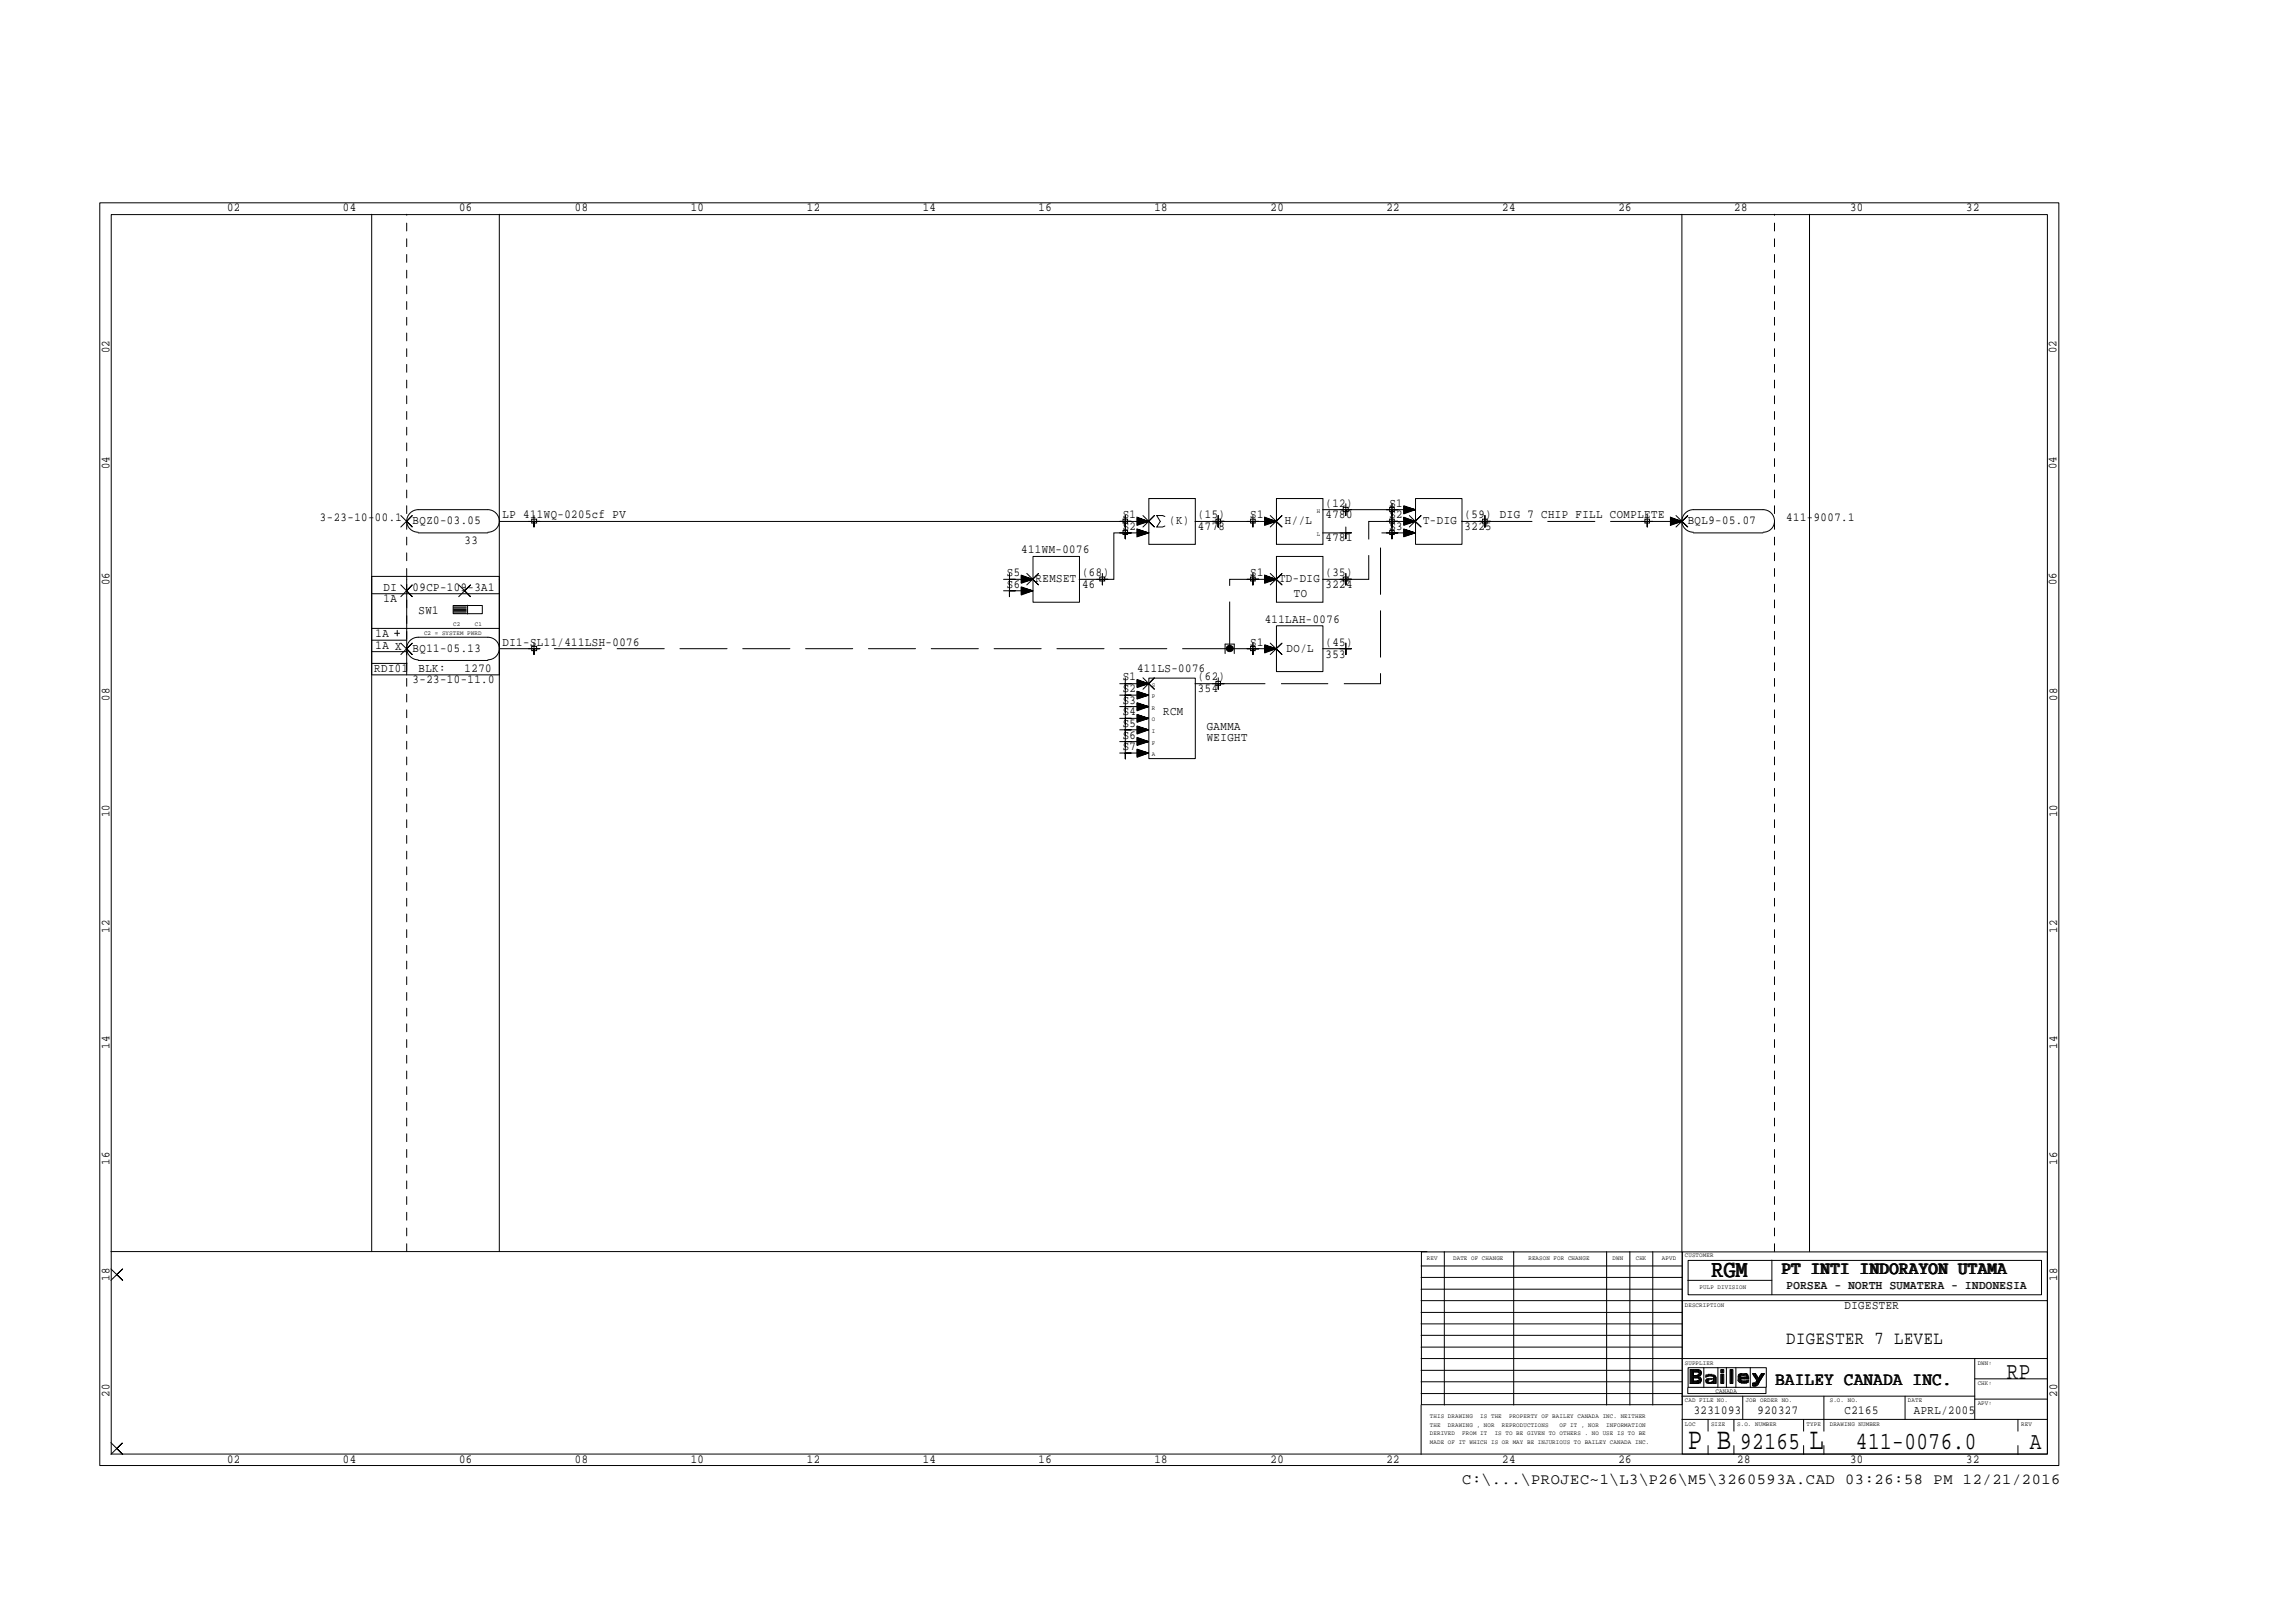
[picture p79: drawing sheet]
<svg xmlns="http://www.w3.org/2000/svg" width="297mm" height="210mm" viewBox="0 0 297 210" stroke-linecap="round" stroke-linejoin="round" font-family="sans-serif">
<defs><g id="words">
<g font-size="4">
<text x="218.4" y="187.5">P B</text>
<text x="234.1" y="187.5">L</text>
</g>
<g font-size="3.2">
<text x="221.4" y="165.3">RGM</text>
<text x="259.6" y="178.4">RP</text>
<text x="225.1" y="187.5">92165</text>
<text x="240.1" y="187.5">411-0076.0</text>
<text x="262.6" y="187.5">A</text>
</g>
<g font-size="2.4">
<text x="230.6" y="164.9">PT INTI INDORAYON UTAMA</text>
<text x="231.1" y="173.9">DIGESTER 7 LEVEL</text>
<text x="229.7" y="179.2">BAILEY CANADA INC.</text>
</g>
<text font-size="2" x="189.2" y="192">C:\...\PROJEC~1\L3\P26\M5\3260593A.CAD 03:26:58 PM 12/21/2016</text>
<g font-size="1.6">
<text x="29.4" y="27.3">02</text>
<text x="44.4" y="27.3">04</text>
<text x="59.4" y="27.3">06</text>
<text x="74.4" y="27.3">08</text>
<text x="89.4" y="27.3">10</text>
<text x="104.4" y="27.3">12</text>
<text x="119.4" y="27.3">14</text>
<text x="134.4" y="27.3">16</text>
<text x="149.3" y="27.3">18</text>
<text x="164.4" y="27.3">20</text>
<text x="179.4" y="27.3">22</text>
<text x="194.3" y="27.3">24</text>
<text x="209.4" y="27.3">26</text>
<text x="224.4" y="27.3">28</text>
<text x="239.3" y="27.3">30</text>
<text x="254.4" y="27.3">32</text>
<text x="14.2" y="45.7" transform="rotate(-90 14.2 45.7)">02</text>
<text x="266.1" y="45.7" transform="rotate(-90 266.1 45.7)">02</text>
<text x="14.2" y="60.7" transform="rotate(-90 14.2 60.7)">04</text>
<text x="171.5" y="65.6">(12)</text>
<text x="179.7" y="65.6">S1</text>
<text x="266.1" y="60.7" transform="rotate(-90 266.1 60.7)">04</text>
<text x="41.4" y="67.4">3-23-10-00.1</text>
<text x="53.4" y="67.8">BQZ0-03.05</text>
<text x="60.1" y="70.4">33</text>
<text x="65" y="67.1">LP 411WQ-0205cf PV</text>
<text x="132.1" y="71.6">411WM-0076</text>
<text x="145.2" y="68.6">S2</text>
<text x="145.2" y="67.1">S1</text>
<text x="151.3" y="67.8">(K)</text>
<text x="155" y="67.1">(15)</text>
<text x="155" y="68.6">4778</text>
<text x="161.8" y="67.1">S1</text>
<text x="166.2" y="67.8">H//L</text>
<text x="171.5" y="67.1">4780</text>
<text x="171.5" y="70.1">4781</text>
<text x="179.7" y="68.6">S3</text>
<text x="179.7" y="67.1">S2</text>
<text x="184.1" y="67.8">T-DIG</text>
<text x="189.5" y="67.1">(59) DIG 7 CHIP FILL COMPLETE</text>
<text x="189.5" y="68.6">3225</text>
<text x="218.4" y="67.8">BQL9-05.07</text>
<text x="231.1" y="67.4">411-9007.1</text>
<text x="14.2" y="75.7" transform="rotate(-90 14.2 75.7)">06</text>
<text x="49.6" y="77.9">1A</text>
<text x="49.6" y="76.5">DI</text>
<text x="53.4" y="76.5">09CP-109-3A1</text>
<text x="130.3" y="76.1">S6</text>
<text x="130.3" y="74.6">S5</text>
<text x="134" y="75.3">REMSET</text>
<text x="140" y="74.6">(68)</text>
<text x="140" y="76.1">46</text>
<text x="161.8" y="74.6">S1</text>
<text x="165.5" y="75.3">TD-DIG</text>
<text x="167.4" y="77.2">TO</text>
<text x="171.5" y="76.1">3224</text>
<text x="171.5" y="74.6">(35)</text>
<text x="266.1" y="75.7" transform="rotate(-90 266.1 75.7)">06</text>
<text x="48.6" y="83.9">1A X</text>
<text x="48.6" y="82.5">1A</text>
<text x="54.1" y="79.5">SW1</text>
<text x="65" y="83.6">DI1-SL11/411LSH-0076</text>
<text x="161.8" y="83.6">S1</text>
<text x="163.6" y="80.6">411LAH-0076</text>
<text x="171.5" y="83.6">(45)</text>
<text x="48.4" y="87">RDI01</text>
<text x="53.4" y="84.3">BQ11-05.13</text>
<text x="53.4" y="88.4">3-23-10-11.0</text>
<text x="54.1" y="87">BLK:</text>
<text x="60.1" y="87">1270</text>
<text x="145.2" y="89.6">S2</text>
<text x="145.2" y="88.1">S1</text>
<text x="147.1" y="87">411LS-0076</text>
<text x="155" y="88.1">(62)</text>
<text x="155" y="89.6">354</text>
<text x="166.5" y="84.3">DO/L</text>
<text x="171.5" y="85.1">353</text>
<text x="14.2" y="90.7" transform="rotate(-90 14.2 90.7)">08</text>
<text x="145.2" y="95.6">S6</text>
<text x="145.2" y="94.1">S5</text>
<text x="145.2" y="92.6">S4</text>
<text x="145.2" y="91.1">S3</text>
<text x="150.5" y="92.6">RCM</text>
<text x="156.1" y="95.9">WEIGHT</text>
<text x="156.1" y="94.4">GAMMA</text>
<text x="266.1" y="90.7" transform="rotate(-90 266.1 90.7)">08</text>
<text x="145.2" y="97.1">S7</text>
<text x="14.2" y="105.7" transform="rotate(-90 14.2 105.7)">10</text>
<text x="266.1" y="105.7" transform="rotate(-90 266.1 105.7)">10</text>
<text x="14.2" y="120.7" transform="rotate(-90 14.2 120.7)">12</text>
<text x="266.1" y="120.7" transform="rotate(-90 266.1 120.7)">12</text>
<text x="14.2" y="135.7" transform="rotate(-90 14.2 135.7)">14</text>
<text x="266.1" y="135.7" transform="rotate(-90 266.1 135.7)">14</text>
<text x="14.2" y="150.7" transform="rotate(-90 14.2 150.7)">16</text>
<text x="266.1" y="150.7" transform="rotate(-90 266.1 150.7)">16</text>
<text x="14.2" y="165.7" transform="rotate(-90 14.2 165.7)">18</text>
<text x="231.2" y="166.8">PORSEA - NORTH SUMATERA - INDONESIA</text>
<text x="266.1" y="165.7" transform="rotate(-90 266.1 165.7)">18</text>
<text x="238.6" y="169.4">DIGESTER</text>
<text x="14.2" y="180.7" transform="rotate(-90 14.2 180.7)">20</text>
<text x="219.1" y="182.9">3231093</text>
<text x="227.4" y="182.9">920327</text>
<text x="238.6" y="182.9">C2165</text>
<text x="247.6" y="182.9">APRL/2005</text>
<text x="266.1" y="180.7" transform="rotate(-90 266.1 180.7)">20</text>
<text x="29.4" y="189.3">02</text>
<text x="44.4" y="189.3">04</text>
<text x="59.4" y="189.3">06</text>
<text x="74.4" y="189.3">08</text>
<text x="89.4" y="189.3">10</text>
<text x="104.4" y="189.3">12</text>
<text x="119.4" y="189.3">14</text>
<text x="134.4" y="189.3">16</text>
<text x="149.3" y="189.3">18</text>
<text x="164.4" y="189.3">20</text>
<text x="179.4" y="189.3">22</text>
<text x="194.3" y="189.3">24</text>
<text x="209.4" y="189.3">26</text>
<text x="224.7" y="189.3">28</text>
<text x="239.3" y="189.3">30</text>
<text x="254.4" y="189.3">32</text>
</g>
<g font-size=".8">
<text x="170.3" y="69.3">L</text>
<text x="170.3" y="66.4">H</text>
<text x="54.9" y="82.1">C2 = SYSTEM PWRD</text>
<text x="58.6" y="81">C2</text>
<text x="61.4" y="81">C1</text>
<text x="149" y="88.9">S</text>
<text x="149" y="94.9">I</text>
<text x="149" y="93.3">O</text>
<text x="149" y="91.9">R</text>
<text x="149" y="90.3">P</text>
<text x="149" y="97.9">A</text>
<text x="149" y="96.4">F</text>
<text x="184.6" y="163.1">REV</text>
<text x="188" y="163.1">DATE OF CHANGE</text>
<text x="197.7" y="163.1">REASON FOR CHANGE</text>
<text x="208.6" y="163.1">DWN</text>
<text x="211.6" y="163.1">CHK</text>
<text x="215" y="163.1">APVD</text>
<text x="218" y="162.7">CUSTOMER</text>
<text x="219.9" y="166.8">PULP DIVISION</text>
<text x="218" y="169.1">DESCRIPTION</text>
<text x="218" y="176.6">SUPPLIER</text>
<text x="255.9" y="179.2">CHK:</text>
<text x="255.9" y="176.6">DWN:</text>
<text x="185" y="185.8">DERIVED</text>
<text x="185" y="184.6">THE</text>
<text x="185" y="183.5">THIS DRAWING</text>
<text x="187.3" y="184.6">DRAWING , NOR</text>
<text x="189.2" y="185.8">FROM IT</text>
<text x="191.5" y="183.5">IS THE</text>
<text x="193.4" y="185.8">IS TO BE GIVEN TO OTHERS . NO USE IS TO BE</text>
<text x="194.3" y="184.6">REPRODUCTIONS</text>
<text x="195.2" y="183.5">PROPERTY OF BAILEY CANADA INC. NEITHER</text>
<text x="201.8" y="184.6">OF IT , NOR</text>
<text x="207.8" y="184.6">INFORMATION</text>
<text x="218" y="181.5">CAD FILE NO.</text>
<text x="218" y="184.5">LOC</text>
<text x="221.4" y="184.5">SIZE</text>
<text x="222" y="180.2">CANADA</text>
<text x="224.7" y="184.5">S.O. NUMBER</text>
<text x="225.8" y="181.5">JOB ORDER NO.</text>
<text x="233.7" y="184.5">TYPE</text>
<text x="236.7" y="181.5">S.O. NO.</text>
<text x="236.7" y="184.5">DRAWING NUMBER</text>
<text x="246.8" y="181.5">DATE</text>
<text x="255.9" y="181.9">APV:</text>
<text x="261.5" y="184.5">REV</text>
<text x="185" y="186.9">MADE OF IT WHICH IS OR MAY BE INJURIOUS TO BAILEY CANADA INC.</text>
</g>
</g></defs>
<path d="M174.1 75h3v-7.5h3M157.6 88.5h21v-19.5h1.5M159.1 83.9v-8.9h3" fill="none" stroke="#000" stroke-width=".13" stroke-dasharray="6.1 2" stroke-linecap="butt"/>
<g fill="none" stroke="#000" stroke-width=".13">
<path d="M12.9 26.2h253.5v163.5h-253.5zM14.4 27.8h250.5v160.4h-250.5zM48.1 27.7v134.3M64.6 27.7v134.3M217.6 27.7v134.3M234.1 27.7v134.3M48.1 76.8h16.5M48.1 74.6h16.5M51.9 66.7l1.4 1.5-.7-.7 .7-.8-1.4 1.5M51.9 75.7l1.4 1.5-.7-.7 .7-.8-1.4 1.5M52.6 74.6v12.7M54.1 68.9a1.46 1.46 0 0 1-1.5-1.5 1.46 1.46 0 0 1 1.5-1.4h9a1.46 1.46 0 0 1 1.5 1.4 1.46 1.46 0 0 1-1.5 1.5"/>
<path d="M54.1 69h9M58.6 78.4h3.8v1h-3.8zM58.7 78.4h1.6M58.7 78.6h1.6M58.7 78.7h1.6M58.7 78.9h1.6M58.7 79h1.6M58.7 79.2h1.6M58.7 79.3h1.6M59.3 75.7l1.6 1.5-.8-.7 .8-.8-1.6 1.5M60.5 78.3v1.2M68.8 67.2h.6v.5h-.6z"/>
<path d="M69.1 66.7v1.5v-.7h.7h-1.4M130.6 74.2v1.5v-.7h.8h-1.6M130.6 75.7v1.5v-.7h.8h-1.6M132.1 76.8l1.5-.3-1.5 .4M132.1 76.7l1.5-.2-1.5 .3M132.1 76.5h1.5l-1.5 .1M132.1 76.4l1.5 .1h-3M132.1 76.2l1.5 .3-1.5-.2M132.1 76.1l1.5 .4-1.5-.3M132.1 76l1.5 .5-1.5 .5v-1.1l1.5 .6M132.1 75.4l1.5-.4-1.5 .4M132.1 75.2l1.5-.2-1.5 .3"/>
<path d="M132.1 75.1l1.5-.1-1.5 .1M132.1 74.9l1.5 .1h-3M132.1 74.7l1.5 .3-1.5-.2M132.1 74.6l1.5 .4-1.5-.3M132.1 74.5l1.5 .5-1.5 .5v-1.1l1.5 .6M132.8 74.2l1.6 1.5-.8-.7 .8-.8-1.6 1.5M133.6 72h6.1v5.9h-6.1zM142.3 74.7h.6v.5h-.6zM142.6 74.2v1.5v-.7h.7h-1.4M145.3 67.2h.6v.5h-.6zM145.3 68.7h.6v.5h-.6zM145.6 66.7v1.5v-.7h.7h-1.4"/>
<path d="M145.6 68.2v1.5v-.7h.7h-1.4M147.1 68.9l1.5 .1h-4.5v6h-4.5M147.1 69.3l1.5-.3-1.5 .4M147.1 69.2l1.5-.2-1.5 .3M147.1 69h1.5l-1.5 .1M147.1 68.7l1.5 .3-1.5-.2M147.1 68.6l1.5 .4-1.5-.3M147.1 68.5l1.5 .5-1.5 .5v-1l1.5 .5M147.1 67.8l1.5-.3-1.5 .4M147.1 67.7l1.5-.2-1.5 .3M147.1 67.5h1.5l-1.5 .1M147.1 67.4l1.5 .1h-84"/>
<path d="M147.1 67.2l1.5 .3-1.5-.2M147.1 67.1l1.5 .4-1.5-.3M147.1 67l1.5 .5-1.5 .5v-1.1l1.5 .6M147.9 66.7l1.4 1.5-.7-.7 .7-.8-1.4 1.5M148.6 64.5h6v5.9h-6zM150.7 66.8l-.3-.1h-.8l.5 .8-.5 .7h.8l.3-.1M157.3 67.2h.6v.5h-.6zM157.6 66.7v1.5v-.7h.8h-1.6M161.8 67.2h.6v.5h-.6zM161.8 74.7h.6v.5h-.6zM162.1 66.7v1.5v-.7h.8h-1.6M162.1 74.2v1.5v-.7h.8h-1.6"/>
<path d="M163.6 67.8l1.5-.3-1.5 .4M163.6 67.7l1.5-.2-1.5 .3M163.6 67.5h1.5l-1.5 .1M163.6 67.4l1.5 .1h-10.5M163.6 67.2l1.5 .3-1.5-.2M163.6 67.1l1.5 .4-1.5-.3M163.6 67l1.5 .5-1.5 .5v-1.1l1.5 .6M163.6 75.4l1.5-.4-1.5 .4M163.6 75.2l1.5-.2-1.5 .3M163.6 75.1l1.5-.1-1.5 .1M163.6 74.9l1.5 .1h-3M163.6 74.7l1.5 .3-1.5-.2"/>
<path d="M163.6 74.6l1.5 .4-1.5-.3M163.6 74.5l1.5 .5-1.5 .5v-1.1l1.5 .6M164.3 66.7l1.6 1.5-.8-.7 .8-.8-1.6 1.5M164.3 74.2l1.6 1.5-.8-.7 .8-.8-1.6 1.5M165.1 64.5h6.1v5.9h-6.1zM165.1 72h6.1v5.9h-6.1zM171.1 75h3M171.1 69h3M171.1 66h3M173.8 65.7h.6v.5h-.6zM173.8 74.7h.6v.5h-.6zM174.1 65.2v1.5v-.7h.7h-1.4"/>
<path d="M174.1 68.2v1.5v-.7h.7h-1.4M174.1 74.2v1.5v-.7h.7h-1.4M179.8 65.7h.6v.5h-.6zM179.8 67.2h.6v.5h-.6zM179.8 68.7h.6v.5h-.6zM180.1 66.7v1.5v-.7h.7h-1.4M180.1 65.2v1.5v-.7h.7h-1.4M180.1 68.2v1.5v-.7h.7h-1.4M181.6 66.3l1.5-.3-1.5 .4M181.6 66.2l1.5-.2-1.5 .3M181.6 66h1.5l-1.5 .1M181.6 65.9l1.5 .1h-3"/>
<path d="M181.6 65.7l1.5 .3-1.5-.2M181.6 65.6l1.5 .4-1.5-.3M181.6 65.5l1.5 .5-1.5 .5v-1.1l1.5 .6M181.6 69.3l1.5-.3-1.5 .4M181.6 69.2l1.5-.2-1.5 .3M181.6 69h1.5l-1.5 .1M181.6 68.9l1.5 .1h-3M181.6 68.7l1.5 .3-1.5-.2M181.6 68.6l1.5 .4-1.5-.3M181.6 68.5l1.5 .5-1.5 .5v-1l1.5 .5M181.6 67.8l1.5-.3-1.5 .4M181.6 67.7l1.5-.2-1.5 .3"/>
<path d="M181.6 67.5h1.5l-1.5 .1M181.6 67.4l1.5 .1h-3M181.6 67.2l1.5 .3-1.5-.2M181.6 67.1l1.5 .4-1.5-.3M181.6 67l1.5 .5-1.5 .5v-1.1l1.5 .6M182.3 66.7l1.6 1.5-.8-.7 .8-.8-1.6 1.5M183.1 64.5h6v5.9h-6zM189.1 67.5h3M191.8 67.2h.6v.5h-.6zM192.1 66.7v1.5v-.7h.7h-1.5M212.8 67.2h.6v.5h-.6zM213.1 66.7v1.5v-.7h.7h-1.5"/>
<path d="M216.1 67.8l1.5-.3-1.5 .4M216.1 67.7l1.5-.2-1.5 .3M216.1 67.5h1.5l-1.5 .1M216.1 67.4l1.5 .1h-1.5M216.1 67.2l1.5 .3-1.5-.2M216.1 67.1l1.5 .4-1.5-.3M216.1 67l1.5 .5-1.5 .5v-1.1l1.5 .6h-4.5M216.8 66.7l1.6 1.5-.8-.7 .8-.8-1.6 1.5M219.1 68.9a1.46 1.46 0 0 1-1.5-1.5 1.46 1.46 0 0 1 1.5-1.4h9a1.46 1.46 0 0 1 1.5 1.4 1.46 1.46 0 0 1-1.5 1.5M219.1 69h9M48.1 81.3h16.5M48.1 87.3h16.5"/>
<path d="M48.1 85.9h4.5M48.1 82.8h4.5M48.1 84.3h4.5M51.1 82h.6M51.4 81.6v.7M51.9 83.2l1.4 1.5-.7-.8 .7-.7-1.4 1.5M54.1 85.4a1.46 1.46 0 0 1-1.5-1.5 1.46 1.46 0 0 1 1.5-1.4h9a1.46 1.46 0 0 1 1.5 1.4 1.46 1.46 0 0 1-1.5 1.5M54.1 85.5h9M64.6 83.9h4.5M68.8 83.7h.6v.5h-.6zM69.1 83.2v1.5v-.8h.7h-1.4M145.6 87.7v1.5v-.7h.7h-1.4"/>
<path d="M145.6 89.2v1.5v-.7h.7h-1.4M145.6 90.7v1.5v-.8h.7h-1.4M145.6 92.2v1.5v-.7h.7h-1.4M145.6 93.7v1.5v-.8h.7h-1.4M145.6 95.2v1.5v-.7h.7h-1.4M145.6 96.7v1.5v-.7h.7h-1.4M147.1 97.8l1.5-.3-1.5 .4M147.1 97.7l1.5-.2-1.5 .2M147.1 97.5h1.5l-1.5 .1M147.1 97.4l1.5 .1h-3M147.1 97.2l1.5 .3-1.5-.2M147.1 97.1l1.5 .4-1.5-.3"/>
<path d="M147.1 97l1.5 .5-1.5 .5v-1.1l1.5 .6M147.1 96.4l1.5-.4-1.5 .4M147.1 96.2l1.5-.2-1.5 .3M147.1 96.1l1.5-.1-1.5 .1M147.1 95.9l1.5 .1h-3M147.1 95.7l1.5 .3-1.5-.2M147.1 95.6l1.5 .4-1.5-.3M147.1 95.5l1.5 .5-1.5 .5v-1.1l1.5 .6M147.1 94.8l1.5-.4-1.5 .5M147.1 94.7l1.5-.3-1.5 .3M147.1 94.5l1.5-.1-1.5 .2M147.1 94.4h1.5h-3"/>
<path d="M147.1 94.2l1.5 .2-1.5-.1M147.1 94.1l1.5 .3-1.5-.3M147.1 94l1.5 .4-1.5 .6v-1.1l1.5 .5M147.1 93.3l1.5-.3-1.5 .4M147.1 93.2l1.5-.2-1.5 .3M147.1 93h1.5l-1.5 .1M147.1 92.9l1.5 .1h-3M147.1 92.8l1.5 .2-1.5-.2M147.1 92.6l1.5 .4-1.5-.3M147.1 92.5l1.5 .5-1.5 .5v-1l1.5 .5M147.1 91.8l1.5-.4-1.5 .5M147.1 91.7l1.5-.3-1.5 .4"/>
<path d="M147.1 91.5l1.5-.1-1.5 .2M147.1 91.4h1.5h-3M147.1 91.2l1.5 .2-1.5-.1M147.1 91.1l1.5 .3-1.5-.3M147.1 91l1.5 .4-1.5 .6v-1.1l1.5 .5M147.1 90.3l1.5-.3-1.5 .4M147.1 90.2l1.5-.2-1.5 .3M147.1 90h1.5l-1.5 .1M147.1 89.9l1.5 .1h-3M147.1 89.7l1.5 .3-1.5-.2M147.1 89.6l1.5 .4-1.5-.3M147.1 89.5l1.5 .5-1.5 .5v-1l1.5 .5"/>
<path d="M147.1 88.8l1.5-.3-1.5 .4M147.1 88.7l1.5-.2-1.5 .3M147.1 88.5h1.5l-1.5 .1M147.1 88.4l1.5 .1h-3M147.1 88.2l1.5 .3-1.5-.2M147.1 88.1l1.5 .4-1.5-.3M147.1 88l1.5 .5-1.5 .5v-1.1l1.5 .6M147.9 87.7l1.4 1.5-.7-.7 .7-.8-1.4 1.5M148.6 87.8h6v10.4h-6zM154.6 88.5h3M157.3 88.2h.6v.5h-.6zM157.6 87.7v1.5v-.7h.8h-1.6"/>
<path d="M158.5 84.6v-1.2h1.2v1.2M161.8 83.7h.6v.5h-.6zM162.1 83.2v1.5v-.8h.8h-1.6M163.6 84.3l1.5-.4-1.5 .5M163.6 84.2l1.5-.3-1.5 .3M163.6 84l1.5-.1-1.5 .2M163.6 83.9h1.5h-3M163.6 83.7l1.5 .2-1.5-.1M163.6 83.6l1.5 .3-1.5-.2M163.6 83.5l1.5 .4-1.5 .6v-1.1l1.5 .5M164.3 83.2l1.6 1.5-.8-.8 .8-.7-1.6 1.5M165.1 81h6.1v5.9h-6.1z"/>
<path d="M171.1 83.9h3M174.1 83.2v1.5v-.8h.7h-1.4M14.3 164.2l1.6 1.5-.8-.8 .8-.7-1.6 1.5M14.3 162h170.3M183.9 178.8h33.7M183.9 177.3h33.7M183.9 175.8h80.9M183.9 174.3h33.7M183.9 172.8h33.7M183.9 171.3h33.7M183.9 169.8h33.7M183.9 168.3h80.9"/>
<path d="M183.9 166.8h33.7M183.9 165.3h33.7M183.9 163.8h33.7M183.9 162h33.7v19.8h-33.7zM186.9 162v19.8M195.8 162v19.8M207.9 162v19.8M210.9 162v19.8M213.8 162v19.8M217.6 162h47.3v26.2h-47.3zM218.4 179.6v.7h10.1v-.7M218.4 165.7h10.8"/>
<path d="M218.4 163.1h45.7v4.5h-45.7zM218.4 177h10.1v2.5h-10.1zM218.7 177.2v1.8M218.8 177.2v1.8M218.9 177.2v1.8M219 177.2v1.8M219.1 177.2v1.8M219.2 177.2v.3M219.2 178v.3M219.2 178.7v.3M219.3 177.2v.3M219.3 178v.3"/>
<path d="M219.3 178.7v.3M219.4 177.2v.3M219.4 178v.3M219.4 178.7v.3M219.5 177.2v.3M219.5 178v.3M219.5 178.7v.3M219.6 177.5h-.5v.5h.5v.3M219.6 178.3h-.5v.4h.5v.3M219.6 178.3l.2 .2v.1h-.2M219.6 177.5l.2 .2v.2h-.2M219.6 177.2v.3"/>
<path d="M219.7 178.1a.43 .43 0 0 1 .4 .5 .43 .43 0 0 1-.5 .4M219.7 177.2a.41 .41 0 0 1 .4 .5 .41 .41 0 0 1-.5 .4M219.7 177.2h-1.1v1.8h1.1v-.3M219.7 177.2v.3M219.7 178v.3M219.7 177.2v.4M219.7 177.9v.5M219.7 178.7v.3M219.8 177.3v.8M219.8 178.2v.8M219.9 177.3v.8M219.9 178.2v.8"/>
<path d="M220 177.4v.7M220 178.3v.7M220 177.5v.4M220 178.4v.4M220.4 177v2.6M220.7 178.9l.5 .1M220.7 178.5v.4M220.8 178.9l-.1-.2 .2-.3v.6M220.8 177.9v.2M220.8 178.4v.6M220.9 177.9v.2M221 177.8v.3"/>
<path d="M221 178.4v.2M221 178.9v.1M221.1 178.6l-.2 .1 .2 .1M221.1 177.8v.3M221.1 178.4v.2M221.1 178.9v.1M221.2 177.8v.2M221.2 178.4v.1M221.2 178.9v.1M221.3 177.8v.3M221.3 178.4v.1M221.3 178.9v.1"/>
<path d="M221.4 179v-.1v.1M221.4 177.8v.3M221.4 178.4v.1M221.5 177.8v.3M221.5 178.4v.1M221.5 178.8v.2M221.6 177.9v.2M221.6 178.4h.1M221.6 178.8v.2M221.7 179v-.3l-.7 .2v.1M221.7 179h-.5M221.7 177.9v.2"/>
<path d="M221.7 178.4v.1M221.7 178.5l-.1 .3M221.7 177.9v.2h-.4l-.6 .1v-.3v.2M221.7 178l.2 .1 .1 .1M221.7 178.3v.7M221.8 178.1l-.1 .2M221.8 177.9v1.1M221.9 178v1M222 178.1v.9M222 178.2v.8h-.3M222.2 177v2.6M222.6 177.2h.4v.4h-.4z"/>
<path d="M222.6 177.8h.4v1.2h-.4zM222.7 177.2v.4M222.7 177.8v1.2M222.8 177.2v.4M222.8 177.8v1.2M222.9 177.2v.4M222.9 177.8v1.2M223.3 177v2.6M223.8 177.2h.4v1.8h-.4zM223.9 177.2v1.8M224 177.2v1.8M224.1 177.2v1.8"/>
<path d="M224.6 177v2.6M225 177.9v.8M225 177.8h.4v.1M225 177.8l-.1 .3v.5M225 177.8v1M225.1 177.8v1.1l-.3-.3M225.1 178.4a.6 .6 0 0 0 .7 .3v.3M225.1 178.9l.5 .1 .5-.1M225.1 178v.2M225.2 178.2h.7v.2M225.2 177.8v1.1M225.3 177.8v.2"/>
<path d="M225.3 178.2v.2M225.3 178.6v.4M225.3 178.1h.5M225.3 177.8v.1M225.3 178.7v.3M225.4 178.2v.2M225.4 178.7v.3M225.5 177.8v.1M225.5 178.2v.2M225.5 178.7v.3M225.6 177.8v.1M225.6 178.2v.2"/>
<path d="M225.6 178.8v.2M225.7 177.8v.1M225.7 178.2v.2M225.7 178.7v.3M225.8 177.9v-.1h.3v.6M225.8 178.2v.2M225.8 177.8v.2M225.8 178.7v.3M225.9 177.8v.3M225.9 178.7v.3M226 177.8v.6M226 178.7v.3"/>
<path d="M226 177.9l.1 .2v.1M226.1 178.7v.2M226.1 177.9v.5M226.2 178.6l-.6 .1M226.2 178.1v.3h-1M226.2 178.6l-.1 .3M226.4 177v2.6M226.7 179h.3v.4M226.7 179v.4h.3M226.7 179h.5M226.8 177.8v.1M226.8 179v.4"/>
<path d="M226.9 177.8v.2M226.9 179v.4M226.9 177.8v.3M227 178.9l.3-.2v.6M227 177.8v.4M227.1 177.8v.6M227.1 179v.4M227.1 177.8h-.4l.8 1.2M227.1 177.8l.4 .6M227.2 177.9v.5M227.2 178.9v.5M227.3 178v.6"/>
<path d="M227.3 178.1v1.1M227.5 178.4v.6M227.5 179l-.2 .3-.3 .1M227.6 178.3v.6M227.6 178.1v.6M227.7 178v.6M227.8 177.9v.6M227.9 177.8v.6M227.9 177.8h.4l-.9 1.3v-.9M227.9 177.8l-.4 .6M227.9 177.8v.4M228 177.8v.3"/>
<path d="M228.1 177.8v.2M228.2 177.8v.1M229.2 163.1v4.5M255.5 178.4h9.3M255.5 175.8v7.9M14.3 186.7l1.6 1.5-.8-.7 .8-.8-1.6 1.5M183.9 181.8v6.4M183.9 180.3h33.7M217.6 180.7h37.9M217.6 183.7h47.2M221 183.7v1.5M221 187.1v1.1"/>
<path d="M224.3 183.7v1.5M224.3 187.1v1.1M225.5 180.7v3M233.3 183.7v1.5M233.3 187.1v1.1M236 180.7v4.5M236 187.1v1.1M246.5 180.7v3M255.5 181.1h9.3M261.1 183.7v1.5M261.1 187.1v1.1"/>
<circle cx="159.1" cy="83.9" r=".43"/>
</g>
<circle cx="159.1" cy="83.9" r=".43" fill="#000"/>
<path d="M174.1 66h6M192.1 67.5h21M159.1 83.9h-90M162.1 83.9h-3" fill="none" stroke="#000" stroke-width=".13" stroke-dasharray="6.1 2"/>
<path d="M52.6 162v-134.3M229.6 162v-134.3" fill="none" stroke="#000" stroke-width=".13" stroke-dasharray="1 1 1 1 1 1 1 1"/>
<use href="#words"/>
</svg>
